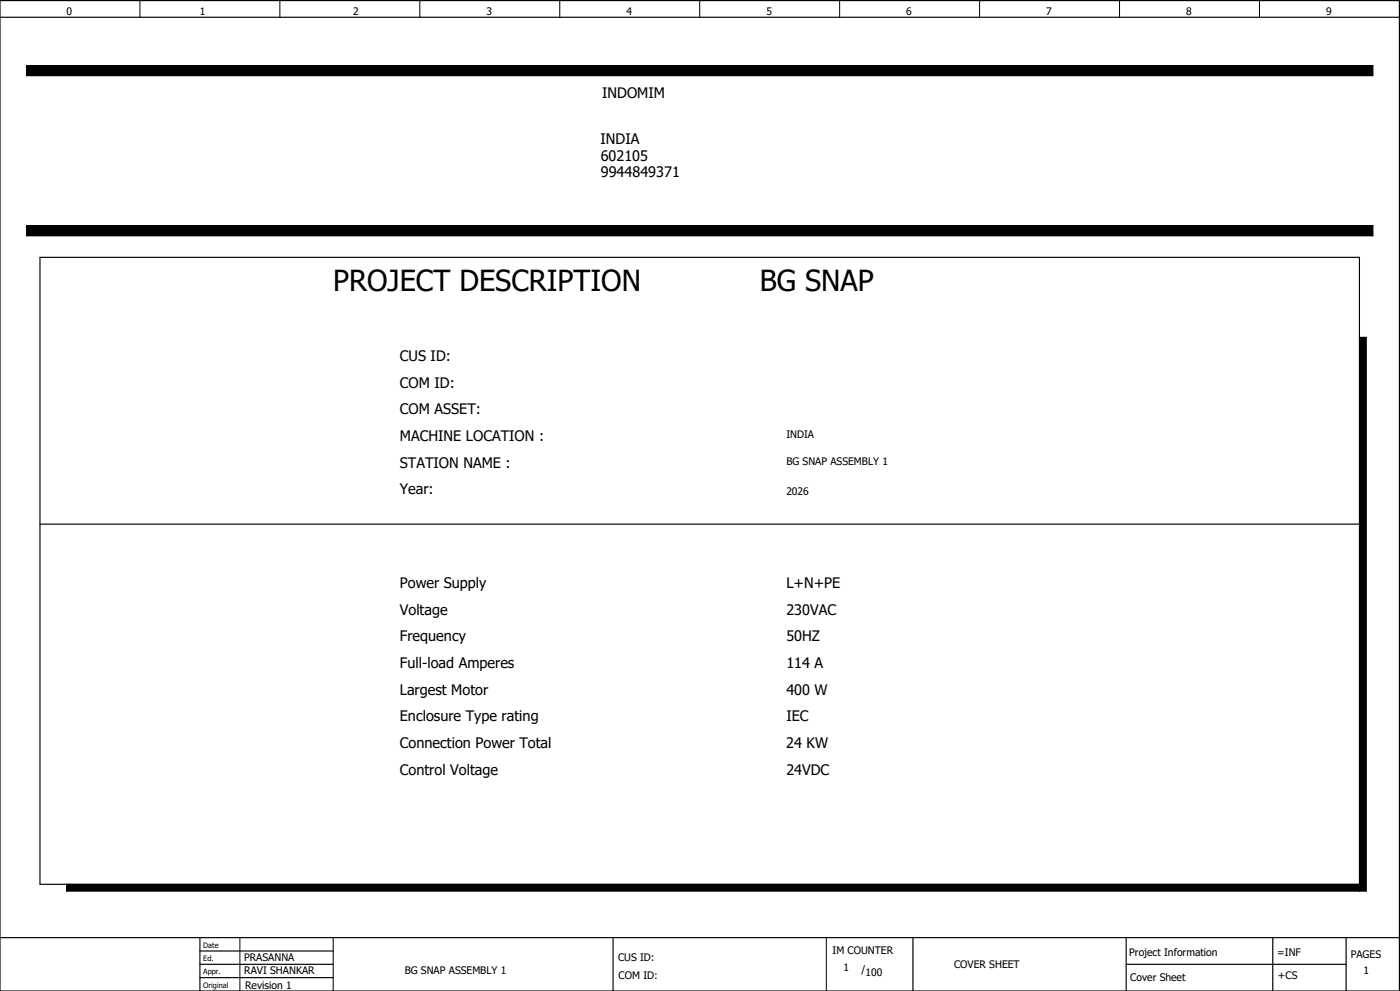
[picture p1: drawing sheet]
<svg xmlns="http://www.w3.org/2000/svg" width="420mm" height="297mm" viewBox="0 0 420 297" stroke-linecap="round" stroke-linejoin="round" font-family="sans-serif">
<defs><g id="words">
<g font-size="8.7">
<text x="100" y="87.2">PROJECT DESCRIPTION</text>
<text x="228" y="87.4">BG SNAP</text>
</g>
<g font-size="4.3">
<text x="180.7" y="29.2">INDOMIM</text>
<text x="180.2" y="43.3">INDIA</text>
<text x="180.3" y="48.3">602105</text>
<text x="180.3" y="53.2">9944849371</text>
<text x="120" y="108.3">CUS ID:</text>
<text x="120" y="116.3">COM ID:</text>
<text x="120" y="124.3">COM ASSET:</text>
<text x="120" y="132.3">MACHINE LOCATION :</text>
<text x="120" y="140.3">STATION NAME :</text>
<text x="120" y="148.3">Year:</text>
<text x="120" y="176.3">Power Supply</text>
<text x="236" y="176.3">L+N+PE</text>
<text x="120" y="184.3">Voltage</text>
<text x="236" y="184.3">230VAC</text>
<text x="120" y="192.3">Frequency</text>
<text x="236" y="192.3">50HZ</text>
<text x="120" y="200.3">Full-load Amperes</text>
<text x="236" y="200.3">114 A</text>
<text x="120" y="208.3">Largest Motor</text>
<text x="236" y="208.3">400 W</text>
<text x="120" y="216.3">Enclosure Type rating</text>
<text x="236" y="216.3">IEC</text>
<text x="120" y="224.3">Connection Power Total</text>
<text x="236" y="224.3">24 KW</text>
<text x="120" y="232.3">Control Voltage</text>
<text x="236" y="232.3">24VDC</text>
</g>
<g font-size="3.1">
<text x="20" y="4.5">0</text>
<text x="60" y="4.5">1</text>
<text x="106" y="4.5">2</text>
<text x="146" y="4.5">3</text>
<text x="188" y="4.5">4</text>
<text x="230" y="4.5">5</text>
<text x="272" y="4.5">6</text>
<text x="314" y="4.5">7</text>
<text x="356" y="4.5">8</text>
<text x="398" y="4.5">9</text>
<text x="236" y="131.4">INDIA</text>
<text x="236" y="139.6">BG SNAP ASSEMBLY 1</text>
<text x="236" y="148.5">2026</text>
<text x="249.9" y="285.9">IM COUNTER</text>
<text x="338.9" y="286.7">Project Information</text>
<text x="383.4" y="286.6">=INF</text>
<text x="405.4" y="287.2">PAGES</text>
<text x="73.3" y="288.1">PRASANNA</text>
<text x="73.3" y="292.2">RAVI SHANKAR</text>
<text x="121.5" y="292">BG SNAP ASSEMBLY 1</text>
<text x="185.5" y="288.1">CUS ID:</text>
<text x="185.7" y="293.7">COM ID:</text>
<text x="253.2" y="291">1</text>
<text x="258.6" y="291.8">/</text>
<text x="259.8" y="292.7">100</text>
<text x="286.3" y="290.3">COVER SHEET</text>
<text x="383.6" y="293.6">+CS</text>
<text x="409.3" y="292.2">1</text>
<text x="73.6" y="296.7">Revision 1</text>
<text x="339.2" y="294.2">Cover Sheet</text>
</g>
<g font-size="2.2">
<text x="61" y="284.2">Date</text>
<text x="61" y="288.2">Ed.</text>
<text x="61" y="292.2">Appr.</text>
<text x="61" y="296.2">Original</text>
</g>
</g></defs>
<g fill="none" stroke="#000" stroke-width=".3">
<path d="M8 19.7h404v3h-404zM42 .2v5M84 .2v5M126 .2v5M168 .2v5M210 .2v5M252 .2v5M294 .2v5M336 .2v5M378 .2v5M8 67.7h404v3h-404zM408 265.2h-388v2h390v-166h-2v166"/>
<path d="M72 281.2v16M100 281.2v16M248 281.2v16"/>
</g>
<g fill="none" stroke="#000" stroke-width=".35">
<path d="M0 5.2h420M0 .2h420v297h-420zM408 101.2v-24h-396v188h8M12 157.2h396M0 281.2h420M60 281.2v16M60 285.2h40M60 289.2h40M60 293.2h40M184 281.2v16M274 281.2v16M338 289.2h66"/>
<path d="M338 281.2v16M382 281.2v16M404 281.2v16"/>
</g>
<path d="M8 19.7h404v3h-404zM8 67.7h404v3h-404zM20 265.2h388v2h-388zM408 101.2h2v166h-2z" fill="#000" stroke="#000" stroke-width=".3"/>
<use href="#words"/>
</svg>
